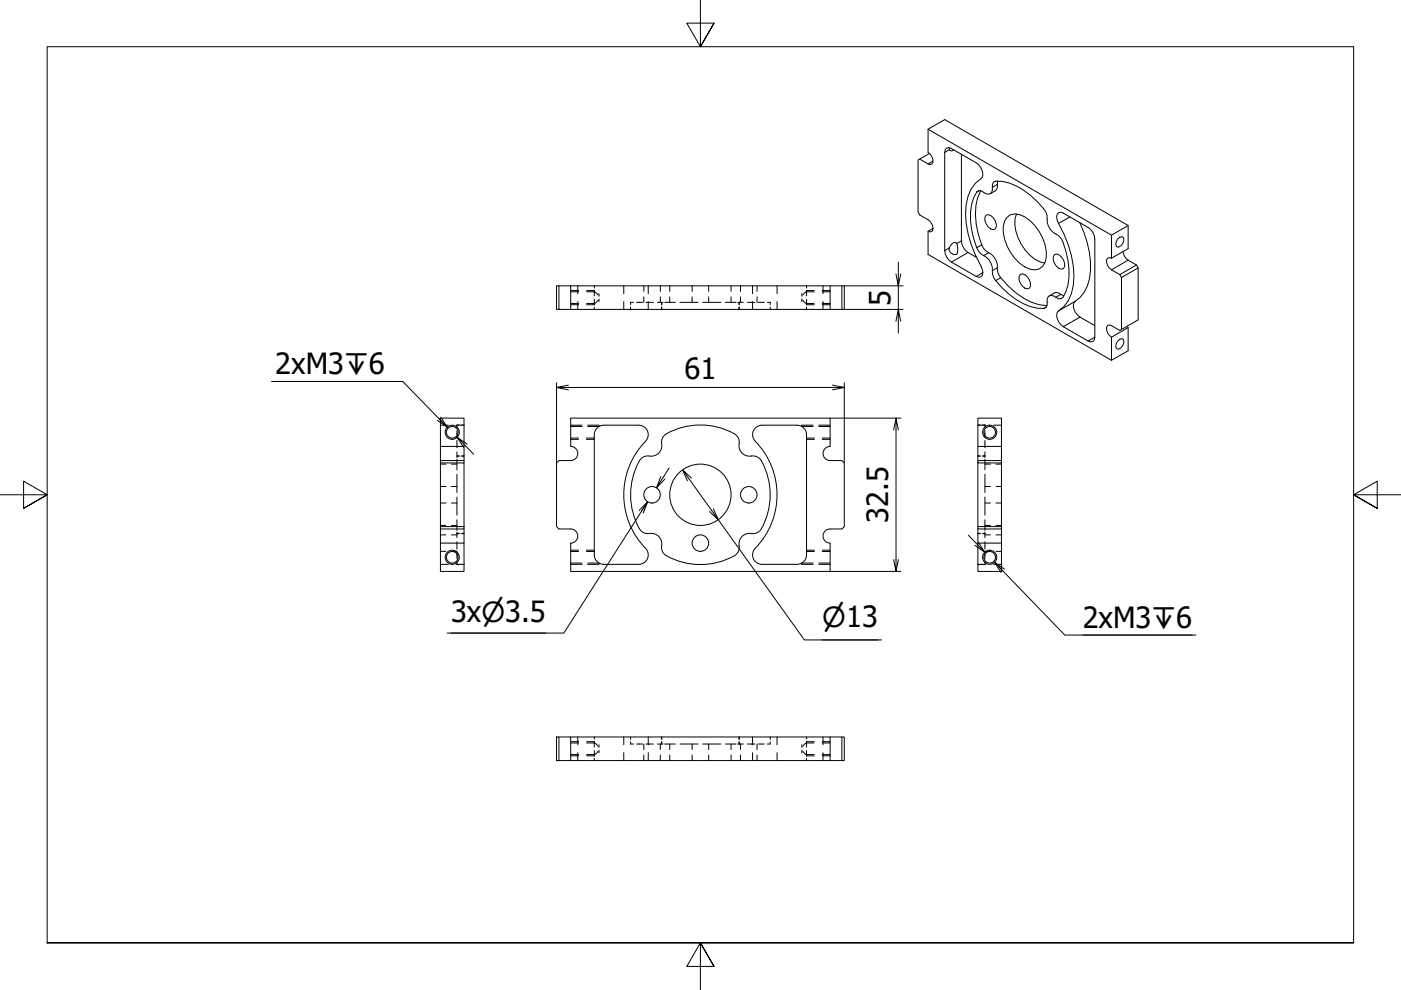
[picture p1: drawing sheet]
<svg xmlns="http://www.w3.org/2000/svg" width="297mm" height="210mm" viewBox="0 0 297 210" stroke-linecap="round" stroke-linejoin="round" font-family="sans-serif">
<defs><g id="words">
<g font-size="6.2">
<text x="188.8" y="64.8" transform="rotate(-90 188.8 64.8)">5</text>
<text x="58.4" y="79.4">2xM3↧6</text>
<text x="145.1" y="80.5">61</text>
<text x="188.3" y="110.9" transform="rotate(-90 188.3 110.9)">32.5</text>
<text x="95.6" y="132">3x⌀3.5</text>
<text x="229.6" y="133.1">2xM3↧6</text>
</g>
<text font-size="5.9" x="174.3" y="132.9">⌀13</text>
</g></defs>
<!-- layer: Hidden (ISO) -->
<g fill="none" stroke="#000" stroke-width=".21">
<path d="M121 61.9h1.7M121 64.3h1.7M121 61.6h1.7M121 64.6h1.7M122.5 60.6v1.7M122.5 63.9v1.7M124.4 61.9h1.7M124.4 64.3h1.7M124.4 61.6h1.7M124.4 64.6h1.7M126 62l.1-.1 .3 .2 .4 .5M126 60.6v.5"/>
<path d="M126 61.5v1.2M126 63.5v1.2M126 65.1v.5M126.8 63.6l-.4 .5-.3 .2-.1-.1M127 62.2v.6M127 63.4v.6M132.2 60.6v1.7M132.2 63.9v1.7M133.7 65.1v.5M134.3 64.1h-.6v.5M135 64.1h1.3M136.5 60.6v1.2"/>
<path d="M136.5 62.9v1.2M137 64.1h1.5M137.4 60.6v1.7M137.4 63.9v1.7M139.4 64.1h1.2M140 60.6v1.2M140 62.9v1.2M140.3 64.1v.5M140.3 65.1v.5M140.9 64.1h2.3M142 60.6v1.2M142 62.9v1.2"/>
<path d="M144.2 64.1h3.8M146.7 60.6v1.2M146.7 62.9v1.2M149 64.1h3.8M150.3 60.6v1.2M150.3 62.9v1.2M153.8 64.1h2.3M155 60.6v1.2M155 62.9v1.2M156.4 64.1h1.2M156.7 64.1v.5M156.7 65.1v.5"/>
<path d="M157 60.6v1.2M157 62.9v1.2M158.5 64.1h1.5M159.6 60.6v1.7M159.6 63.9v1.7M160.5 60.6v1.2M160.5 62.9v1.2M160.7 64.1h1.3M162.7 64.1h.6v.5M163.3 65.1v.5M164.8 60.6v1.7M164.8 63.9v1.7"/>
<path d="M170 62.2v.6M170 63.4v.6M170.2 63.6l.4 .5 .3 .2 .1-.1M170.9 61.9h1.7M170.9 64.3h1.7M170.9 61.6h1.7M170.9 64.6h1.7M171 62l-.1-.1-.3 .2-.4 .5M171 60.6v.5M171 61.5v1.2M171 63.5v1.2M171 65.1v.5"/>
<path d="M174.3 61.9h1.7M174.3 64.3h1.7M174.3 61.6h1.7M174.3 64.6h1.7M174.5 60.6v1.7M174.5 63.9v1.7M93.4 90.2h1.6M93.4 98.4h1.1M95.7 98.4h1.2M96.7 90.2h1.7M96.9 95.8v1.2M96.9 93.4v1.5"/>
<path d="M96.9 91.4v1.3M96.9 97.3v2.3M96.9 96.7h.5M97.4 90.1h-.5v.6M97.9 96.7h.5M97.9 90.1h.5M121 90.4h2.4M121 92.9h1.7M121 90.2h2.4M121 93.2h1.7M124.3 92.9h1.7M124.3 93.2h1.7"/>
<path d="M124.6 90.2h2.4M127 90.3l-2.4 .1M170 90.3l2.4 .1M171 92.9h1.7M171 93.2h1.7M172.4 90.2h-2.4M173.6 90.4h2.4M173.6 90.2h2.4M174.3 92.9h1.7M174.3 93.2h1.7M207.3 90.2h1.7M207.3 96.7h.5"/>
<path d="M207.3 90.1h.5M208.3 96.7h.5M208.3 90.1h.5v.6M208.8 98.4h1.2M208.8 91.4v1.3M208.8 93.4v1.5M208.8 95.8v1.2M208.8 97.3v2.3M210.7 90.2h1.6M211.2 98.4h1.1M93.4 119.7h1.6M93.4 103.2h1.1"/>
<path d="M93.4 106.7h1.1M93.4 111.4h1.1M93.4 116.9h1.1M93.4 113.4h1.1M95.7 103.2h1.2M95.7 106.7h1.2M95.7 111.4h1.2M95.7 116.9h1.2M95.7 113.4h1.2M96.7 119.7h1.7M96.9 114.9v1.5M96.9 112.8v1.2"/>
<path d="M96.9 110.2v2.3M96.9 100.6v3.8M96.9 105.4v3.8M96.9 117.1v1.3M96.9 119.1v.6h.5M96.9 113.1h.5M97.9 113.1h.5M97.9 119.7h.5M121 116.9h1.7M121 119.4h2.4M121 116.7h1.7M121 119.7h2.4"/>
<path d="M124.3 116.9h1.7M124.3 116.7h1.7M124.6 119.4l2.4 .1M127 119.6l-2.4 .1M170 119.6l2.4 .1M171 116.9h1.7M171 116.7h1.7M172.4 119.4l-2.4 .1M173.6 119.4h2.4M173.6 119.7h2.4M174.3 116.9h1.7M174.3 116.7h1.7"/>
<path d="M207.3 119.7h1.7M207.3 113.1h.5M207.3 119.7h.5M208.3 113.1h.5M208.8 103.2h1.2M208.8 106.7h1.2M208.8 119.1v.6h-.5M208.8 111.4h1.2M208.8 116.9h1.2M208.8 113.4h1.2M208.8 100.6v3.8M208.8 105.4v3.8"/>
<path d="M208.8 110.2v2.3M208.8 112.8v1.2M208.8 114.9v1.5M208.8 117.1v1.3M210.7 119.7h1.6M211.2 103.2h1.1M211.2 106.7h1.1M211.2 111.4h1.1M211.2 116.9h1.1M211.2 113.4h1.1M121 157.5h1.7M121 160h1.7"/>
<path d="M121 157.3h1.7M122.5 156.3v1.6M122.5 159.6v1.7M124.4 157.5h1.7M124.4 160h1.7M124.4 157.3h1.7M126 157.6l.1-.1 .3 .3 .4 .4M126 156.3v.4M126 157.2v1.2M126 159.1v1.2M126.8 159.3l-.4 .5-.3 .2-.1-.1M127 157.9v.6"/>
<path d="M127 159v.6M132.2 156.3v1.6M132.2 159.6v1.7M133.7 156.3v.5M133.7 157.3v.5h.6M135 157.8h1.3M136.5 157.8v1.1M137 157.8h1.5M137.4 156.3v1.6M137.4 159.6v1.7M139.4 157.8h1.2M140 157.8v1.1"/>
<path d="M140.3 156.3v.5M140.3 157.3v.5M140.9 157.8h2.3M142 157.8v1.1M144.2 157.8h3.8M146.7 157.8v1.1M149 157.8h3.8M150.3 157.8v1.1M153.8 157.8h2.3M155 157.8v1.1M156.4 157.8h1.2M156.7 156.3v.5"/>
<path d="M156.7 157.3v.5M157 157.8v1.1M158.5 157.8h1.5M159.6 156.3v1.6M159.6 159.6v1.7M160.5 157.8v1.1M160.7 157.8h1.3M163.3 156.3v.5M163.3 157.3v.5h-.6M164.8 156.3v1.6M164.8 159.6v1.7M170 157.9v.6"/>
<path d="M170 159v.6M170.2 159.3l.4 .5 .3 .2 .1-.1M170.9 157.5h1.7M170.9 160h1.7M170.9 157.3h1.7M171 157.6l-.1-.1-.3 .3-.4 .4M171 156.3v.4M171 157.2v1.2M171 159.1v1.2M174.3 157.5h1.7M174.3 160h1.7M174.3 157.3h1.7"/>
<path d="M174.5 156.3v1.6M174.5 159.6v1.7M121 160.3h1.7M124.4 160.3h1.7M126 160.8v.5M136.5 160.1v1.2M140 160.1v1.2M142 160.1v1.2M146.7 160.1v1.2M150.3 160.1v1.2M155 160.1v1.2M157 160.1v1.2"/>
<path d="M160.5 160.1v1.2M170.9 160.3h1.7M171 160.8v.5M174.3 160.3h1.7"/>
</g>
<!-- layer: Visible (ISO) -->
<g fill="none" stroke="#000" stroke-width=".21">
<path d="M195 33.7l1.8 1.1 .4 .1 .4-.1a1.8 1.8 0 0 0-.8-2.5v-4.9l3.5-2 38.9 22.4v4.9l-3.5 2.1v-4.9l3.5-2.1M196.8 27.4l38.9 22.5M197.1 32.5l-2.5 1.4v11.1l.4 .6a3.6 3.6 0 0 1 2.8 2.5v.6l-.2 .4-.4 .1-.4-.2M200.7 31.4l.5-.1 .5 .2 5.3 3a2.91 2.91 0 0 1 1.3 3l-.3 .4a7.3 7.3 0 0 0-3.1 5.4 21.7 21.7 0 0 0 3.1 13.1 1.75 1.75 0 0 1 0 2.3l-.5 .1-.5-.2-5.3-3a3.1 3.1 0 0 1-1.4-2.5v-20.8l.1-.6zM201.3 31.3v.4l.2 .3 .7-.2M203.8 32.7v18.4a3.1 3.1 0 0 0 1.4 2.4l1.8 1.1M211.5 38.4v1.3l-.2 .5-1.3 .9M197.8 48.4l-1 .6v4.9l38.9 22.5 3.5-2v-4.9l-.3-.3M201.9 51.7l.4-.3a.65 .65 0 0 1 .7 .8 1.7 1.7 0 0 1-.2 1.7 1.23 1.23 0 0 1-1.5-.7 1.23 1.23 0 0 1 .6-1.5zM207.1 40.7l.4-.3 .5 .1 1.2 .6 .5 .1 .5-.3 .2-.5v-1.3l.3-.5a6.5 6.5 0 0 1 4.8 .8 17.3 17.3 0 0 1 6.3 5.6l.2 .7a3.8 3.8 0 0 0 2.4 4.3l.6 .6a15.6 15.6 0 0 1 1 11.2l-.7 1.3-.3 .3-.6-.1-1.1-.6-.6-.1-.4 .3-.3 .5v1.3l-.2 .5-.5 .2a12.2 12.2 0 0 1-8.8-4.4 4.6 4.6 0 0 1-2.1-4.3 3.8 3.8 0 0 0-2.4-2.9l-.5-.6a15.6 15.6 0 0 1-1.1-11.2zM207.9 40.4a11 11 0 0 0-.9 7.2l.4 2.1 .7 2.2a3.5 3.5 0 0 0 2.1 2 3.8 3.8 0 0 1 1.3 3.5l.2 .8a15.8 15.8 0 0 0 8.7 6.4l1.6 .2M209.1 45.7a1.52 1.52 0 0 1 1.9 1.1l.2 .7v.6l-.2 .5a1.52 1.52 0 0 1-1.9-1.2l-.3-.7v-.6z"/>
<path d="M213.5 46.1a2.92 2.92 0 0 1 3.8-.1 10 10 0 0 1 4.5 8.6 2.59 2.59 0 0 1-3.4 2.5 9.6 9.6 0 0 1-5.7-9.1l.3-1.1zM215.5 45.4a8.3 8.3 0 0 0 1.8 7.6 6.6 6.6 0 0 0 4.2 2.8M216.3 58.2a1.52 1.52 0 0 1 1.9 1.1l.3 .7v.7l-.3 .4a1.52 1.52 0 0 1-1.9-1.1l-.2-.7v-.7zM223.6 54a1.51 1.51 0 0 1 1.9 1.1l.2 .8v.6l-.2 .4a1.52 1.52 0 0 1-1.9-1.1l-.3-.7v-.6zM224.4 45.1l.5-.1 .5 .2 5.3 3a3.1 3.1 0 0 1 1.4 2.5l-.1 21.4-.3 .3-.5 .1-.5-.2-5.3-3a2.91 2.91 0 0 1-1.3-3l.3-.4a7.3 7.3 0 0 0 3.2-5.4 21.7 21.7 0 0 0-3.2-13.1 1.75 1.75 0 0 1 0-2.3zM228.9 47.2a19.9 19.9 0 0 1 2.1 11.9 7 7 0 0 1-3 4.8 1.79 1.79 0 0 0 0 2.3l1 1 3.1 1.8M235.7 54.8l-.5-.2-.4 .1a1.81 1.81 0 0 0 .9 2.5l1.7 1M237 50.7l.4-.4 .5-.1a1.19 1.19 0 0 1-.2 1.9l-.5 .3-.4-.1-.2-.4v-.6zM237.4 58.2l3.6-2 .3 .6-3.5 2zM237.8 58.8v11.1M238.1 53.3a2.35 2.35 0 0 0 1.1 1.9l1.8 1M241.3 56.8v11l-3.9 2.3-1.7-1.1-.5-.1-.4 .1a1.81 1.81 0 0 0 .9 2.5"/>
<path d="M118.5 65.6h-.5v-5h.5v5h2.5M118.5 60.6h2.5v5M121 60.6h57.5M121 65.6h55M176 60.6v5h2.5M178.5 60.6h.5v5h-.5zM222.5 62.7l1.4-.7 1.7 .7M237 72.4l.4-.5 .5-.1a1.2 1.2 0 0 1-.2 1.9l-.5 .3h-.4l-.2-.4v-.6zM239.2 69.5l-3.5 2v4.9M93.4 97.7h5v.5M93.4 97.7v-3h5v3M93.4 94.7v-6h5v6"/>
<path d="M93.4 97.7v.5M126.6 90.7l.9-.5h.5h7.4a2 2 0 0 1 1.9 1.2 2 2 0 0 1-.4 2.2 16.4 16.4 0 0 0 .3 23 2 2 0 0 1-1.8 3.1l-7.4-.1a2 2 0 0 1-2-1.9v-25.5l.1-.6zM135.9 97.3a2.25 2.25 0 0 1 2.2-.6 2.38 2.38 0 0 0 2.2-3.1 2.51 2.51 0 0 1 2.1-2.2 14.6 14.6 0 0 1 13.7 .9 2.23 2.23 0 0 1 .6 2.2 2.39 2.39 0 0 0 3.1 2.2 2.5 2.5 0 0 1 2.2 2.1 14.6 14.6 0 0 1-.9 13.7 2.25 2.25 0 0 1-2.2 .6 2.38 2.38 0 0 0-2.2 3.1 2.51 2.51 0 0 1-2.1 2.2 14.5 14.5 0 0 1-13.7-.9 2.23 2.23 0 0 1-.6-2.2 2.39 2.39 0 0 0-3.1-2.2 2.51 2.51 0 0 1-2.2-2.1 14.5 14.5 0 0 1 .9-13.7zM160.3 90.6l.8-.4h.5h7.4a2.01 2.01 0 0 1 2 2v25.5a2 2 0 0 1-2 1.9l-7.4 .1a2.01 2.01 0 0 1-1.9-1.3 2.01 2.01 0 0 1 .4-2.1 16.4 16.4 0 0 0-.3-23.1 2 2 0 0 1 .5-2.6zM207.3 97.7h5v.5h-5zM207.3 94.7v-6h5v9M207.3 98.2v13.5M212.3 94.7h-5v3M212.3 98.2v13.5M93.4 111.7v-13.5h5v13.5h-5v.5h5v-.5M93.4 115.2h5v6h-5zM93.4 112.2v3"/>
<path d="M98.4 112.2v3M121 115.2v6h55v-6M121 115.2a1.5 1.5 0 0 0 1.5-1.5 1.5 1.5 0 0 0-1.5-1.5h-2.5l-.5-.5v-13.5l.5-.5h2.5a1.5 1.5 0 0 0 1.5-1.5 1.5 1.5 0 0 0-1.5-1.5v-6h55v6a1.5 1.5 0 0 0-1.5 1.4 1.5 1.5 0 0 0 1.5 1.6h2.5l.5 .5v13.5l-.5 .5h-2.5a1.5 1.5 0 0 0-1.5 1.5 1.5 1.5 0 0 0 1.5 1.5M207.3 111.7h5v.5h-5zM207.3 112.2v3M212.3 112.2v9h-5v-6h5M118 156.3h.5v5h-.5zM118.5 156.3h2.5v5h-2.5M121 156.3h55v5M176 156.3h2.5M121 161.3h58v-5h-.5v5"/>
<circle cx="95.9" cy="91.7" r="1.23"/>
<circle cx="209.8" cy="91.7" r="1.23"/>
<circle cx="95.9" cy="118.2" r="1.23"/>
<circle cx="138.2" cy="104.9" r="1.75"/>
<circle cx="148.5" cy="115.2" r="1.75"/>
<circle cx="148.5" cy="104.9" r="6.5"/>
<circle cx="158.8" cy="104.9" r="1.75"/>
<circle cx="209.8" cy="118.2" r="1.23"/>
</g>
<!-- layer: Visible Narrow (ISO) -->
<g fill="none" stroke="#000" stroke-width=".21">
<path d="M197.8 34.1l-1 .7M201.3 31.7l-1 .6M211.5 39.1l-1.1 .6M201.3 52.6l-1 .5M203.8 51.1l-.9 .5M205.2 53.5l-3.5 2.1M207.6 40.4l-.5 .3M208.1 51.9l-1 .6M208.4 57.8l-1.4 .8M209.6 53.6l-1 .6M211.5 56.8l-1.1 .6M212.2 58.9l-1.1 .6"/>
<path d="M226.8 46l-2.4 1.4M239.2 55.2l-3.5 2M221.9 65.1l-.6 .3M224.9 62.4l-1 .6M228 63.9l-3.6 2M229 67.2l-3.6 2.1M232.1 71.5l-1.4 .8"/>
<circle cx="95.9" cy="91.7" r="1.5"/>
<circle cx="209.8" cy="91.7" r="1.5"/>
<circle cx="95.9" cy="118.2" r="1.5"/>
<circle cx="209.8" cy="118.2" r="1.5"/>
</g>
<!-- layer: Border (ISO) -->
<path d="M148.5 0v9.9l-2.9-5h5.8l-2.9 5 2.9-5M0 104.9h10l-5-2.9v5.8l5-2.9-5 2.9M297 104.9h-10l5-2.9v5.8l-5-2.9 5 2.9M10 199.9v-190h277v190h-277h277M151.4 204.9l-2.9-5 2.9 5h-5.8l2.9-5v10" fill="none" stroke="#000" stroke-width=".21"/>
<!-- layer: Dimension (ISO) -->
<g fill="none" stroke="#000" stroke-width=".21">
<path d="M190.5 55.6v5l-.5-2.5M191 58.1l-.5 2.5v5l-.5 2.5M179 65.6h12.5M179 60.6h12.5M191 68.1l-.5-2.5v5M57.6 80.9h27.8l9.4 9.7-1.4-2.2M58.4 80.9h23.2M93.1 88.8l1.7 1.8-2.1-1.5M96.9 92.7l1.4 2.2M99 94.2l-2.1-1.5 3.5 3.6M118 82.2l2.5 .5M118 81.2v17"/>
<path d="M120.5 81.7l-2.5 .5h61l-2.5 .5M141.9 99.2l-2.7 4.2 .9-2.3M144.7 99.6l1.1 2.3M176 88.7h15M176.5 81.7l2.5 .5M179 81.2v17M190 88.7l-.5 2.5M190.5 91.2l-.5-2.5v32.5l-.5-2.5M135.5 108.2l1.8-1.8-17.8 27.8h-24.7M136 108.5l1.3-2.1-.9 2.4M141 101.6l-1.8 1.8M146.6 101.4l-1.9-1.8 7.6 10.6-1.9-1.8"/>
<path d="M151.2 107.9l1.1 2.3 18.2 25.5h16.4M190.5 118.7l-.5 2.5M205.3 113.5l3.5 3.6-2.1-1.5M207.4 114.9l1.4 2.2M95.6 134.2h20.1M174.3 135.7h11.8M176 121.2h15M212.2 121.4l-1.3-2.2 14.9 15.4h27.8M213 120.7l-2.1-1.5 1.7 1.8M229.6 134.6h23.2"/>
</g>
<use href="#words"/>
</svg>
